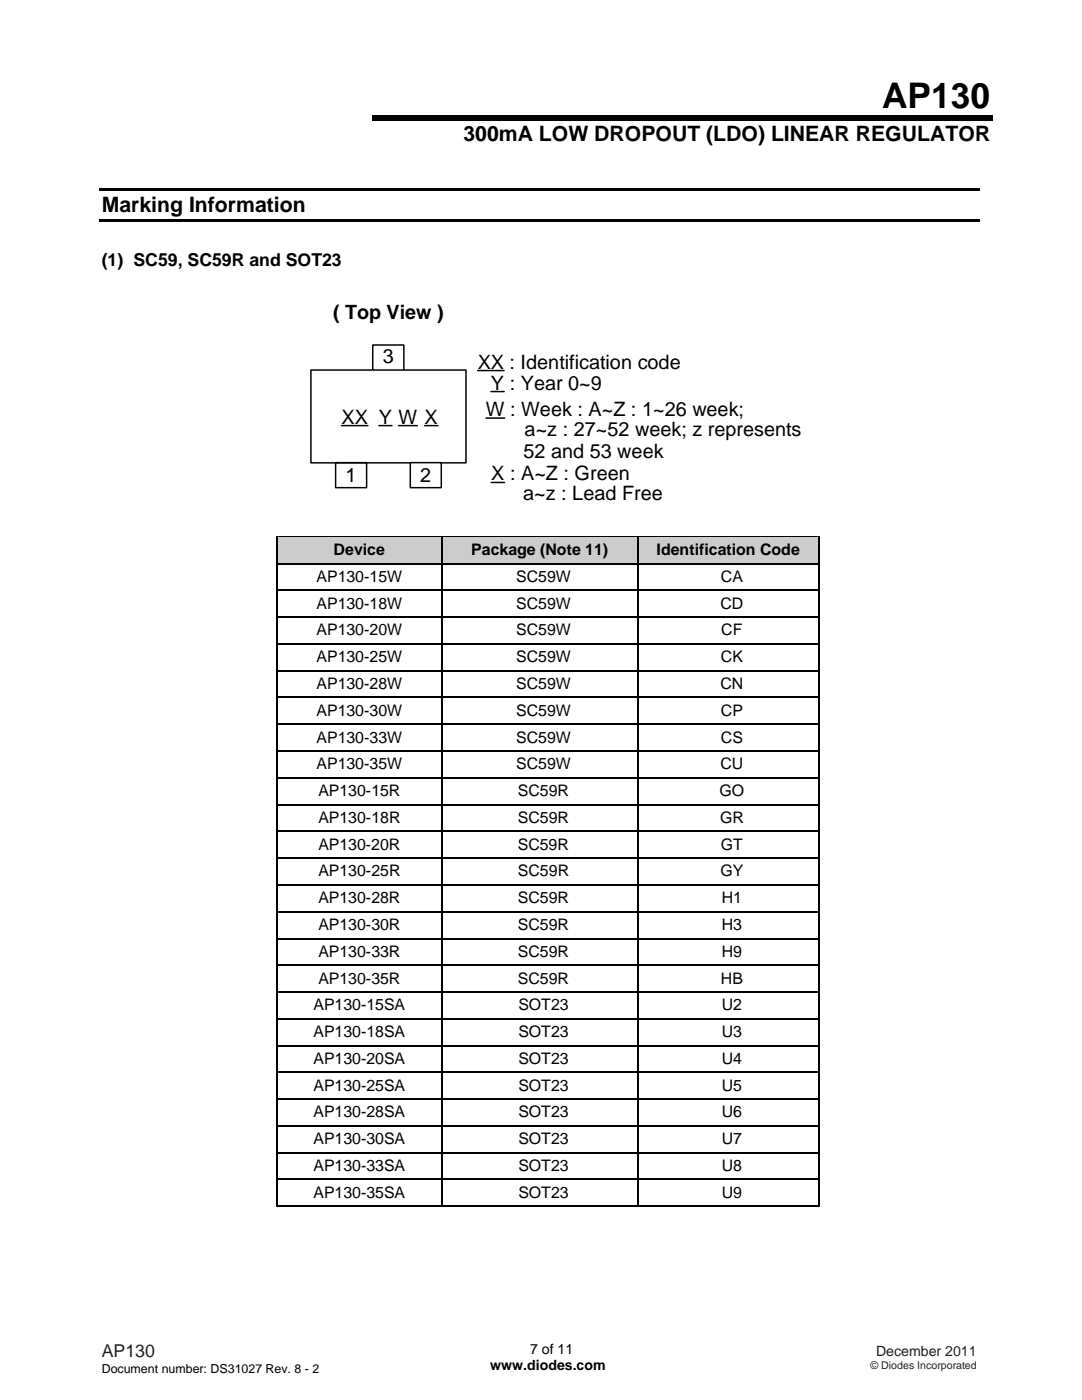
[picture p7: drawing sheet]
<svg xmlns="http://www.w3.org/2000/svg" width="216mm" height="279mm" viewBox="0 0 216 279" stroke-linecap="round" stroke-linejoin="round" font-family="sans-serif">
<defs><g id="words">
<text font-size="7" x="176" y="21.6">AP130</text>
<g font-size="4.2">
<text x="92.5" y="28.1">300mA LOW DROPOUT (LDO) LINEAR REGULATOR</text>
<text x="20.3" y="42.4">Marking Information</text>
</g>
<g font-size="4">
<text x="76.4" y="72.5">3</text>
<text x="95.3" y="73.6">XX : Identification code</text>
<text x="98" y="77.7">Y : Year 0~9</text>
<text x="97" y="83">W : Week : A~Z : 1~26 week;</text>
<text x="68.1" y="84.5">XX Y W X</text>
<text x="104.7" y="87">a~z : 27~52 week; z represents</text>
<text x="98" y="95.9">X : A~Z : Green</text>
<text x="104.5" y="91.4">52 and 53 week</text>
<text x="68.9" y="96.2">1</text>
<text x="83.8" y="96.2">2</text>
<text x="104.4" y="99.8">a~z : Lead Free</text>
</g>
<text font-size="3.9" x="66.5" y="63.6">( Top View )</text>
<text font-size="3.5" x="20.3" y="53.1">(1) SC59, SC59R and SOT23</text>
<text font-size="3.5" fill="#231f20" x="20.3" y="270.9">AP130</text>
<g font-size="3.2">
<text x="66.6" y="110.8">Device</text>
<text x="94" y="110.8">Package (Note 11)</text>
<text x="131" y="110.8">Identification Code</text>
<text x="63.2" y="116.1">AP130-15W</text>
<text x="103" y="116.1">SC59W</text>
<text x="143.8" y="116.1">CA</text>
<text x="63.2" y="121.5">AP130-18W</text>
<text x="103" y="121.5">SC59W</text>
<text x="143.8" y="121.5">CD</text>
<text x="63.2" y="126.8">AP130-20W</text>
<text x="103" y="126.8">SC59W</text>
<text x="143.9" y="126.8">CF</text>
<text x="63.2" y="132.2">AP130-25W</text>
<text x="63.2" y="137.5">AP130-28W</text>
<text x="103" y="137.5">SC59W</text>
<text x="103" y="132.2">SC59W</text>
<text x="143.8" y="137.5">CN</text>
<text x="143.8" y="132.2">CK</text>
<text x="63.2" y="142.9">AP130-30W</text>
<text x="103" y="142.9">SC59W</text>
<text x="143.8" y="142.9">CP</text>
<text x="63.2" y="148.2">AP130-33W</text>
<text x="103" y="148.2">SC59W</text>
<text x="143.8" y="148.2">CS</text>
<text x="63.2" y="153.5">AP130-35W</text>
<text x="103" y="153.5">SC59W</text>
<text x="143.8" y="153.5">CU</text>
<text x="63.5" y="158.9">AP130-15R</text>
<text x="103.3" y="158.9">SC59R</text>
<text x="143.6" y="158.9">GO</text>
<text x="63.5" y="164.2">AP130-18R</text>
<text x="103.3" y="164.2">SC59R</text>
<text x="143.7" y="164.2">GR</text>
<text x="63.5" y="169.6">AP130-20R</text>
<text x="103.3" y="169.6">SC59R</text>
<text x="143.8" y="169.6">GT</text>
<text x="63.5" y="174.9">AP130-25R</text>
<text x="103.3" y="174.9">SC59R</text>
<text x="143.8" y="174.9">GY</text>
<text x="63.5" y="180.3">AP130-28R</text>
<text x="63.5" y="185.6">AP130-30R</text>
<text x="103.3" y="180.3">SC59R</text>
<text x="103.3" y="185.6">SC59R</text>
<text x="144" y="180.3">H1</text>
<text x="144" y="185.6">H3</text>
<text x="63.5" y="190.9">AP130-33R</text>
<text x="103.3" y="190.9">SC59R</text>
<text x="144" y="190.9">H9</text>
<text x="63.5" y="196.3">AP130-35R</text>
<text x="103.3" y="196.3">SC59R</text>
<text x="143.8" y="196.3">HB</text>
<text x="62.5" y="201.6">AP130-15SA</text>
<text x="103.4" y="201.6">SOT23</text>
<text x="144" y="201.6">U2</text>
<text x="62.5" y="207">AP130-18SA</text>
<text x="103.4" y="207">SOT23</text>
<text x="144" y="207">U3</text>
<text x="62.5" y="212.3">AP130-20SA</text>
<text x="103.4" y="212.3">SOT23</text>
<text x="144" y="212.3">U4</text>
<text x="62.5" y="217.7">AP130-25SA</text>
<text x="103.4" y="217.7">SOT23</text>
<text x="144" y="217.7">U5</text>
<text x="62.5" y="223">AP130-28SA</text>
<text x="103.4" y="223">SOT23</text>
<text x="144" y="223">U6</text>
<text x="62.5" y="228.4">AP130-30SA</text>
<text x="62.5" y="233.7">AP130-33SA</text>
<text x="103.4" y="228.4">SOT23</text>
<text x="103.4" y="233.7">SOT23</text>
<text x="144" y="228.4">U7</text>
<text x="144" y="233.7">U8</text>
<text x="62.5" y="239.1">AP130-35SA</text>
<text x="103.4" y="239.1">SOT23</text>
<text x="144" y="239.1">U9</text>
</g>
<g font-size="2.8">
<text x="97.8" y="273.5">www.diodes.com</text>
<text x="105.8" y="270.2">7 of 11</text>
</g>
<text font-size="2.8" fill="#231f20" x="174.8" y="270.6">December 2011</text>
<text font-size="2.5" x="20.3" y="274">Document number: DS31027 Rev. 8 - 2</text>
<text font-size="2.1" fill="#231f20" x="173.7" y="273.2">© Diodes Incorporated</text>
</g></defs>
<path d="M19.8 37.6h175.6v.5h-175.6zM74.3 23.1h123.8v1.1h-123.8zM19.8 43.7h175.6v.5h-175.6z" fill="#000"/>
<path d="M62 73.9h31v18.5h-31z" fill="#fff"/>
<path d="M62 73.9h31v18.5h-31zM67 92.3h6.2v5h-6.2z" fill="none" stroke="#000" stroke-width=".29"/>
<path d="M81.9 92.5h6.2v5h-6.2z" fill="#fff"/>
<path d="M81.9 92.3h6.2v5h-6.2z" fill="none" stroke="#000" stroke-width=".29"/>
<path d="M74.4 68.9h6.2v5h-6.2z" fill="#fff"/>
<path d="M74.4 68.9h6.2v5h-6.2zM95.3 74h5.3M98 78.1h2.6M68.1 84.9h5.3M75.6 84.9h2.6M79.5 84.9h3.8M84.7 84.9h2.7M97 83.4h3.7M98 96.3h2.7" fill="none" stroke="#000" stroke-width=".29"/>
<g fill="#ccc">
<path d="M55.5 107.3h32.6v5.1h-32.6z"/>
<path d="M55.8 107.3h31.9v5.1h-31.9z"/>
<path d="M88.3 107.3h39v5.1h-39z"/>
<path d="M88.7 107.3h38.2v5.1h-38.2z"/>
<path d="M127.5 107.3h35.7v5.1h-35.7z"/>
<path d="M127.9 107.3h35v5.1h-35z"/>
</g>
<g fill="#000">
<path d="M55.2 107h.3v.3h-.3zM55.2 112.4h.3v.2h-.3zM55.2 117.7h.3v.3h-.3zM88.1 107h.2v.3h-.2zM88.1 112.4h.2v.2h-.2zM88.1 117.7h.2v.3h-.2zM127.2 107h.3v.3h-.3zM127.2 112.4h.3v.2h-.3zM127.2 117.7h.3v.3h-.3zM163.2 107h.3v.3h-.3zM163.2 112.4h.3v.2h-.3zM163.2 117.7h.3v.3h-.3z"/>
<path d="M55.2 123h.3v.3h-.3zM55.2 128.4h.3v.3h-.3zM55.2 133.7h.3v.3h-.3zM55.2 139.1h.3v.2h-.3zM88.1 123h.2v.3h-.2zM88.1 128.4h.2v.3h-.2zM88.1 133.7h.2v.3h-.2zM88.1 139.1h.2v.2h-.2zM127.2 123h.3v.3h-.3zM127.2 128.4h.3v.3h-.3zM127.2 133.7h.3v.3h-.3zM127.2 139.1h.3v.2h-.3z"/>
<path d="M163.2 123h.3v.3h-.3zM163.2 128.4h.3v.3h-.3zM163.2 133.7h.3v.3h-.3zM163.2 139.1h.3v.2h-.3zM55.2 144.4h.3v.3h-.3zM55.2 149.8h.3v.2h-.3zM55.2 155.1h.3v.3h-.3zM88.1 144.4h.2v.3h-.2zM88.1 149.8h.2v.2h-.2zM88.1 155.1h.2v.3h-.2zM127.2 144.4h.3v.3h-.3zM127.2 149.8h.3v.2h-.3z"/>
<path d="M127.2 155.1h.3v.3h-.3zM163.2 144.4h.3v.3h-.3zM163.2 149.8h.3v.2h-.3zM163.2 155.1h.3v.3h-.3zM55.2 160.4h.3v.3h-.3zM55.2 165.8h.3v.3h-.3zM55.2 171.1h.3v.3h-.3zM55.2 176.5h.3v.3h-.3zM88.1 160.4h.2v.3h-.2zM88.1 165.8h.2v.3h-.2zM88.1 171.1h.2v.3h-.2zM88.1 176.5h.2v.3h-.2z"/>
<path d="M127.2 160.4h.3v.3h-.3zM127.2 165.8h.3v.3h-.3zM127.2 171.1h.3v.3h-.3zM127.2 176.5h.3v.3h-.3zM163.2 160.4h.3v.3h-.3zM163.2 165.8h.3v.3h-.3zM163.2 171.1h.3v.3h-.3zM163.2 176.5h.3v.3h-.3zM55.2 181.8h.3v.3h-.3zM55.2 187.2h.3v.3h-.3zM55.2 192.5h.3v.3h-.3zM55.2 197.9h.3v.2h-.3z"/>
<path d="M88.1 181.8h.2v.3h-.2zM88.1 187.2h.2v.3h-.2zM88.1 192.5h.2v.3h-.2zM88.1 197.9h.2v.2h-.2zM127.2 181.8h.3v.3h-.3zM127.2 187.2h.3v.3h-.3zM127.2 192.5h.3v.3h-.3zM127.2 197.9h.3v.2h-.3zM163.2 181.8h.3v.3h-.3zM163.2 187.2h.3v.3h-.3zM163.2 192.5h.3v.3h-.3zM163.2 197.9h.3v.2h-.3z"/>
<path d="M55.2 203.2h.3v.3h-.3zM55.2 208.6h.3v.2h-.3zM55.2 213.9h.3v.3h-.3zM55.2 219.2h.3v.3h-.3zM88.1 203.2h.2v.3h-.2zM88.1 208.6h.2v.2h-.2zM88.1 213.9h.2v.3h-.2zM88.1 219.2h.2v.3h-.2zM127.2 203.2h.3v.3h-.3zM127.2 208.6h.3v.2h-.3zM127.2 213.9h.3v.3h-.3zM127.2 219.2h.3v.3h-.3z"/>
<path d="M163.2 203.2h.3v.3h-.3zM163.2 208.6h.3v.2h-.3zM163.2 213.9h.3v.3h-.3zM163.2 219.2h.3v.3h-.3zM55.2 224.6h.3v.3h-.3zM55.2 229.9h.3v.3h-.3zM55.2 235.3h.3v.2h-.3zM88.1 224.6h.2v.3h-.2zM88.1 229.9h.2v.3h-.2zM88.1 235.3h.2v.2h-.2zM127.2 224.6h.3v.3h-.3zM127.2 229.9h.3v.3h-.3z"/>
<path d="M127.2 235.3h.3v.2h-.3zM163.2 224.6h.3v.3h-.3zM163.2 229.9h.3v.3h-.3zM163.2 235.3h.3v.2h-.3zM163.2 240.6h.3v.3h-.3z"/>
</g>
<g fill="none" stroke="#000" stroke-width=".25">
<path d="M55.2 107.1h32.9M55.4 107.3v5.1M55.4 112.6v5.1M55.4 118v5M55.5 112.5h32.6M55.5 117.8h32.6M88.2 107.3v5.1M88.2 112.6v5.1M88.2 118v5M88.3 107.1h38.9M88.3 112.5h38.9M88.3 117.8h38.9"/>
<path d="M127.4 107.3v5.1M127.4 112.6v5.1M127.4 118v5M127.5 107.1h35.7M127.5 112.5h35.7M127.5 117.8h35.7M163.3 107.3v5.1M163.3 112.6v5.1M163.3 118v5M55.4 123.3v5.1M55.4 128.7v5M55.4 134v5.1"/>
<path d="M55.4 139.3v5.1M55.5 123.2h32.6M55.5 128.5h32.6M55.5 133.9h32.6M55.5 139.2h32.6M88.2 123.3v5.1M88.2 128.7v5M88.2 134v5.1M88.2 139.3v5.1M88.3 123.2h38.9M88.3 128.5h38.9M88.3 133.9h38.9"/>
<path d="M88.3 139.2h38.9M127.4 123.3v5.1M127.4 128.7v5M127.4 134v5.1M127.4 139.3v5.1M127.5 123.2h35.7M127.5 128.5h35.7M127.5 133.9h35.7M127.5 139.2h35.7M163.3 123.3v5.1M163.3 128.7v5M163.3 134v5.1"/>
<path d="M163.3 139.3v5.1M55.4 144.7v5.1M55.4 150v5.1M55.4 155.4v5M55.5 144.5h32.6M55.5 149.9h32.6M55.5 155.2h32.6M88.2 144.7v5.1M88.2 150v5.1M88.2 155.4v5M88.3 144.5h38.9M88.3 149.9h38.9"/>
<path d="M88.3 155.2h38.9M127.4 144.7v5.1M127.4 150v5.1M127.4 155.4v5M127.5 144.5h35.7M127.5 149.9h35.7M127.5 155.2h35.7M163.3 144.7v5.1M163.3 150v5.1M163.3 155.4v5M55.4 160.7v5.1M55.4 166.1v5"/>
<path d="M55.4 171.4v5.1M55.4 176.8v5M55.5 160.6h32.6M55.5 165.9h32.6M55.5 171.3h32.6M55.5 176.6h32.6M88.2 160.7v5.1M88.2 166.1v5M88.2 171.4v5.1M88.2 176.8v5M88.3 160.6h38.9M88.3 165.9h38.9"/>
<path d="M88.3 171.3h38.9M88.3 176.6h38.9M127.4 160.7v5.1M127.4 166.1v5M127.4 171.4v5.1M127.4 176.8v5M127.5 160.6h35.7M127.5 165.9h35.7M127.5 171.3h35.7M127.5 176.6h35.7M163.3 160.7v5.1M163.3 166.1v5"/>
<path d="M163.3 171.4v5.1M163.3 176.8v5M55.4 182.1v5.1M55.4 187.5v5M55.4 192.8v5.1M55.4 198.1v5.1M55.5 181.9h32.6M55.5 187.3h32.6M55.5 192.6h32.6M55.5 198h32.6M88.2 182.1v5.1M88.2 187.5v5"/>
<path d="M88.2 192.8v5.1M88.2 198.1v5.1M88.3 181.9h38.9M88.3 187.3h38.9M88.3 192.6h38.9M88.3 198h38.9M127.4 182.1v5.1M127.4 187.5v5M127.4 192.8v5.1M127.4 198.1v5.1M127.5 181.9h35.7M127.5 187.3h35.7"/>
<path d="M127.5 192.6h35.7M127.5 198h35.7M163.3 182.1v5.1M163.3 187.5v5M163.3 192.8v5.1M163.3 198.1v5.1M55.4 203.5v5.1M55.4 208.8v5.1M55.4 214.2v5M55.4 219.5v5.1M55.5 203.3h32.6M55.5 208.7h32.6"/>
<path d="M55.5 214h32.6M55.5 219.4h32.6M88.2 203.5v5.1M88.2 208.8v5.1M88.2 214.2v5M88.2 219.5v5.1M88.3 203.3h38.9M88.3 208.7h38.9M88.3 214h38.9M88.3 219.4h38.9M127.4 203.5v5.1M127.4 208.8v5.1"/>
<path d="M127.4 214.2v5M127.4 219.5v5.1M127.5 203.3h35.7M127.5 208.7h35.7M127.5 214h35.7M127.5 219.4h35.7M163.3 203.5v5.1M163.3 208.8v5.1M163.3 214.2v5M163.3 219.5v5.1M55.4 224.9v5M55.4 230.2v5.1"/>
<path d="M55.4 235.5v5.4M55.5 224.7h32.6M55.5 230.1h32.6M55.5 235.4h32.6M88.2 224.9v5M88.2 230.2v5.1M88.2 235.5v5.4M88.3 224.7h38.9M88.3 230.1h38.9M88.3 235.4h38.9M127.4 224.9v5M127.4 230.2v5.1"/>
<path d="M127.4 235.5v5.4M127.5 224.7h35.7M127.5 230.1h35.7M127.5 235.4h35.7M163.3 224.9v5M163.3 230.2v5.1M163.3 235.5v5.4M55.2 240.7h32.9M88.3 240.7h38.9M127.5 240.7h35.7"/>
</g>
<path d="M55.5 107.3h32.6M88.3 107.3h38.9M127.5 107.3h35.7" fill="none" stroke="#ccc" stroke-width=".2"/>
<use href="#words"/>
</svg>
